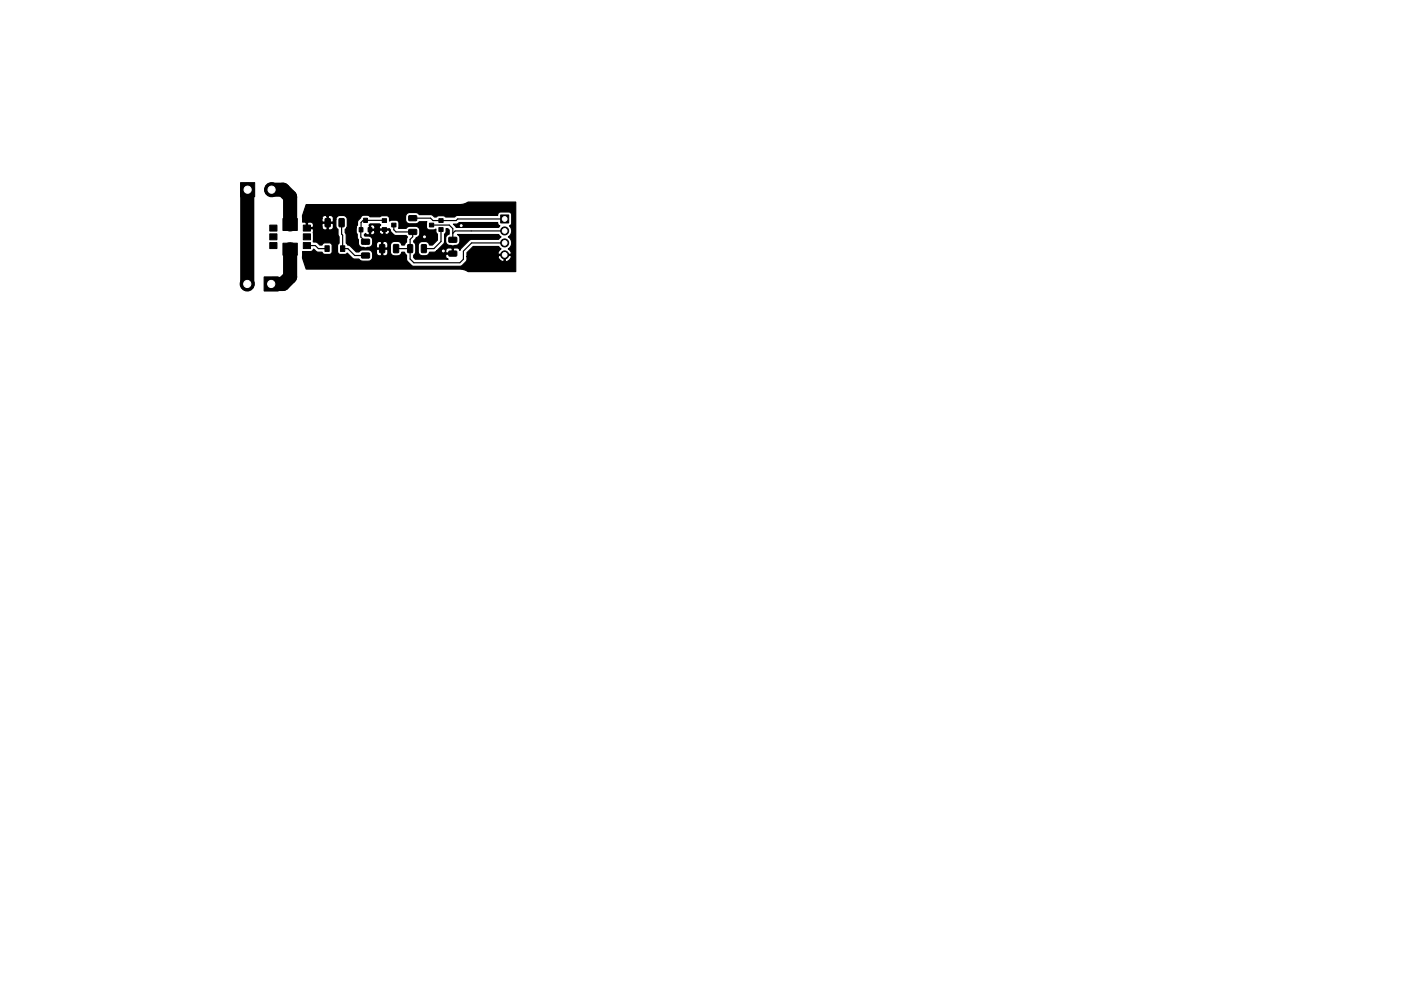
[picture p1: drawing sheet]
<svg xmlns="http://www.w3.org/2000/svg" width="297mm" height="210mm" viewBox="0 0 297 210" stroke-linecap="round" stroke-linejoin="round" font-family="sans-serif">
<g fill="#000" stroke="#000" stroke-width=".21">
<path d="M51 38.7h3v3h-3zM57.2 51.5h1.5v1.2h-1.5zM57.2 49.6h1.5v1.3h-1.5zM57.2 47.8h1.5v1.2h-1.5zM56 58.7h3v3h-3zM60 51.6h3v2.5h-3zM60 46.4h3v2.5h-3zM64.3 47.8h1.5v1.2h-1.5zM64.3 49.6h1.5v1.3h-1.5zM64.3 51.5h1.5v1.2h-1.5zM68.9 52.1h.9v1.2h-.9zM69 46.4l.8-.1 .2 .2v1.4l-.1 .2h-.8l-.2-.1z"/>
<path d="M71.9 46.4l.9-.1 .2 .2v1.4l-.1 .2h-.8l-.2-.1zM72.2 52.1h.9v1.2h-.9zM76.1 48.3h.9v.9h-.9zM77.1 46.3h.8v.9h-.8zM76.7 53.7h1.5l.2 .2-.1 .7-.2 .2-1.3-.1-.2-.2zM76.7 50.8h1.5l.2 .1-.1 .8-.2 .1h-1.3l-.2-.2zM78 48.3h.8v.9h-.8zM81 48.3h1v.8h-1zM81 46.4h1v.8h-1zM80.5 51.9l.9-.1 .2 .2v1.4l-.1 .2h-.8l-.2-.1zM83.1 47.3h.9v.8h-.9zM83.5 51.9l.8-.1 .2 .2v1.4l-.1 .2h-.8l-.2-.1z"/>
<path d="M86.5 51.9h.8l.2 .1v1.4l-.1 .2h-.8l-.2-.1zM86.7 48.7h1.5l.2 .2-.1 .7-.2 .2-1.3-.1-.2-.2zM86.7 45.8h1.5l.2 .1-.1 .8-.2 .1h-1.3l-.2-.2zM89.4 51.9h.8l.2 .1v1.4l-.1 .2h-.8l-.2-.1zM91.1 47.3h.9v.8h-.9zM93.1 46.4h.9v.8h-.9zM93.1 48.3h.9v.8h-.9zM95.2 53.3h1.5l.2 .2-.1 .7-.2 .2-1.3-.1-.2-.2zM95.2 50.4l1.5-.1 .2 .2-.1 .8-.2 .1h-1.3l-.2-.2zM106.1 45.6h1.7v1.7h-1.7z"/>
<circle cx="57.6" cy="40.2" r="1.5"/>
<circle cx="90" cy="50.2" r=".4"/>
<circle cx="94" cy="53.2" r=".4"/>
<circle cx="97.8" cy="47.9" r=".4"/>
<circle cx="107" cy="54.1" r=".85"/>
<circle cx="107" cy="49" r=".85"/>
<circle cx="107" cy="51.5" r=".85"/>
<circle cx="52.4" cy="60.2" r="1.5"/>
</g>
<path d="M65.1 52.1h1.8l.6 .6h1.8M72.4 47.2v2.5l.3 .2v2.8h1l1.5 1.5h2.3M77.5 51.1v.7M81.5 46.8l-4.5-.1-.4 .5-.1 3.1 1 1M83.5 47.7v1l.5 .5h3.5v1l-.5 .6v4.1l.7 .8h9.8l.7-.7v-1.7l1.8-1.8h7M84 52.7h3M87.5 46.3h3.8l.5 .5h4.9l.3-.3h10M91.5 47.7h3.7l.8 .8v2.9M93.5 48.7v2.5l-1.5 1.5h-2.1M107 49h-10.5l-.5 .5" fill="none" stroke="#000" stroke-width=".25"/>
<path d="M52.5 40.2l-.1 20M57.6 40.2h2.4l1.5 1.6v5.8M61.5 52.9v5.8l-1.5 1.5h-2.5" fill="none" stroke="#000" stroke-width="3"/>
<path d="M96.1 47.6l.7-.1 .6-.3h8.1l.1 .5 .4 .2-.3 .3h-9zM64.9 43.4h32.6l1.2-.2 .6-.3h10v14.7h-10l-.7-.3-1.1-.2h-32.6l-.8-2.3 .1-1.4h1.8l.5-.5 .7 .6h1.1l.5 .5h1a.64 .64 0 0 0 .6-.7v-1.3l-.4-.4-1.2-.1-.5 .5h-.5l-.7-.6-.6-.1v-2.6l-.2-.2h-1.4v-1.2h.3v1l3.1-.2a.65 .65 0 0 0 .4 .6 .65 .65 0 0 0 .6-.1v-1.2h.3v1.2l.2 .2a.71 .71 0 0 0 .9-.7v-.6l-.2-.1h-2.1l-.1 .1v.6h-1.9a.73 .73 0 0 0-.4-1h-.6l-.2 .2-1-.2v-.8h4.1v.7l.1 .1h.9v-1.2h.3v1.2h.9l.2-.5h.5v1.5l.5 .6v1.1l.2 .4v1.4l-.3 .4v1.3a.64 .64 0 0 0 .6 .7h1l.4-.3 1.3 1.2 1.2 .1 .6 .4h1.4a.89 .89 0 0 0 .9-.9v-.9h.8a.65 .65 0 0 0 .4 .6 .65 .65 0 0 0 .7-.1v-1.2h.3v1.2l.1 .2a.71 .71 0 0 0 .9-.7v-.6l-.1-.1h-2.1l-.2 .1v.6h-.8l-.4-.4-.5-.2h-1.4l-.6 .5h-.6l-1.2-1.3-.6-.2-.3-.4v-1.7l-.2-.5v-.7l.3-.4h2v1l.2 .4 .1 .9 .2 .3v.9a1.06 1.06 0 0 0 1.2 .7h.6a1.11 1.11 0 0 0 1.2-.7h.8v.7l.2 .1h.9v-1.2h.3v1.2h.9l.1-.1v-.7a.65 .65 0 0 0-.4-.5 .65 .65 0 0 0-.6 .1l-.5-.2a.71 .71 0 0 0-.9 .6h-.8v-.8a.89 .89 0 0 0-.9-.9h-.7l-.1-.3 .2-.3 .3 .3h.4l.1-.1v-.8h.3v.8a.57 .57 0 0 0 .6 0 .57 .57 0 0 0 .3-.6h.9v.1a.58 .58 0 0 0 1 .4v-.8h.2v.8l.2 .1a.59 .59 0 0 0 .6-.2 .59 .59 0 0 0 0-.7h-1.8l-.2 .3h-.9l-.2-.2h-1v-1.1h.3v.8h.7l.2-.1a.59 .59 0 0 0-.2-.7 .59 .59 0 0 0-.7 0l-.4-.1 .3-.2h2l.2 .2-.3 .5 .2 .4 1.9-.1 .4 .7 .8 .7 2.4 .1 .3 .3-.2 .3v.8l-.4 .6h-.6a.88 .88 0 0 0-.9-.8h-.8l-.6 .4-.1 .5v1.3a.89 .89 0 0 0 .9 .9l.9-.1 .4-.3 .2-.4h.6l.4 .6 .1 1.3 1 1 .4 .1h9.9l1.3-1.1 .1-1h6.6l.3 .7a.81 .81 0 0 0 1 .3v-1.2h.2v1.2l.3 .1 .5-.2 .4-.5 .1-.4-.1-.2h-2.6l-.1 .2h-6.6v-.8l1.3-1.3h5.4l.5 .5-.3 .3a.67 .67 0 0 0-.2 .9h2.6l.1-.3-.1-.4-.5-.5 .1-.1a1.49 1.49 0 0 0-.1-2.4 1.48 1.48 0 0 0 .2-2.4l.5-.5v-1.8a.64 .64 0 0 0-.7-.6h-1.8a.65 .65 0 0 0-.5 .7h-8.5l-.6 .3h-1.9l-.4-.2h-1l-.6 .2h-.4l-.7-.5h-2.5l-.6-.4h-1.4a.89 .89 0 0 0-.9 .9l.1 .9 .4 .5 1.6 .1 .5-.2 .3-.3h1.6l-.1 1.3 .3 .4 1.3 .1 .4-.2 .1 .7 .2 .4v1.2l-1 1.1h-.6l-.2-.4-.4-.3-.9-.1a.89 .89 0 0 0-.9 .9v1.3l.1 .5 .6 .3 .8 .1a.88 .88 0 0 0 .9-.8h1l.5-.3h1.9l.1 .5h1.3v-.9l-.2-.2h-.6a.64 .64 0 0 0-.6 .6h-1.9l1.6-1.7 .1-1.8 .3-.5v-.7h.3l.3 .3v.9l-.3 .1-.3 .4-.1 1a1.04 1.04 0 0 0 1.2 .9h.6a1.04 1.04 0 0 0 1.2-.9l-.1-1-.4-.4h8.7l.5 .5-.5 .5h-6l-2 1.9-.2 .4-.4-.5h-.8l-.2 .2v1.1h-1.5l-.1 .2a.71 .71 0 0 0 .5 .9h-6.9l-.4-.4v-.5l.4-.6 .1-1.4-.5-1 .5-.7a.88 .88 0 0 0 .8-.9l-.1-.9-.4-.5-1.6-.1-.5 .2-.3 .3h-1.6l.1-1.2-.2-.4-.3-.2h-1l-.5 .2v-.5a.64 .64 0 0 0-.6-.6h-1.1l-.3 .2h-2.1l-.5-.3h-1l-.4 .1-.7 1-.1 1-.3 .5h-2l.1-1.7-.1-.5-.6-.4h-.8a.89 .89 0 0 0-.9 .9h-.5v-.3a.65 .65 0 0 0-.4-.5 .65 .65 0 0 0-.7 .1l-.4-.2a.71 .71 0 0 0-.9 .6h-4.1l-.1-.6z" fill="#000" stroke="#000" stroke-width=".25"/>
<g fill="#fff" stroke="#fff" stroke-width=".21">
<circle cx="94" cy="53.2" r=".2"/>
<circle cx="90" cy="50.2" r=".2"/>
<circle cx="97.8" cy="47.9" r=".2"/>
<circle cx="107" cy="54.1" r=".5"/>
<circle cx="107" cy="51.5" r=".5"/>
<circle cx="107" cy="49" r=".5"/>
<circle cx="107" cy="46.5" r=".5"/>
<circle cx="105" cy="60.2" r="1.6"/>
<circle cx="105" cy="40.2" r="1.6"/>
<circle cx="45" cy="50.2" r="1.6"/>
<circle cx="57.6" cy="40.2" r=".76"/>
<circle cx="52.5" cy="40.2" r=".76"/>
<circle cx="52.4" cy="60.2" r=".76"/>
<circle cx="57.5" cy="60.2" r=".76"/>
</g>
</svg>
